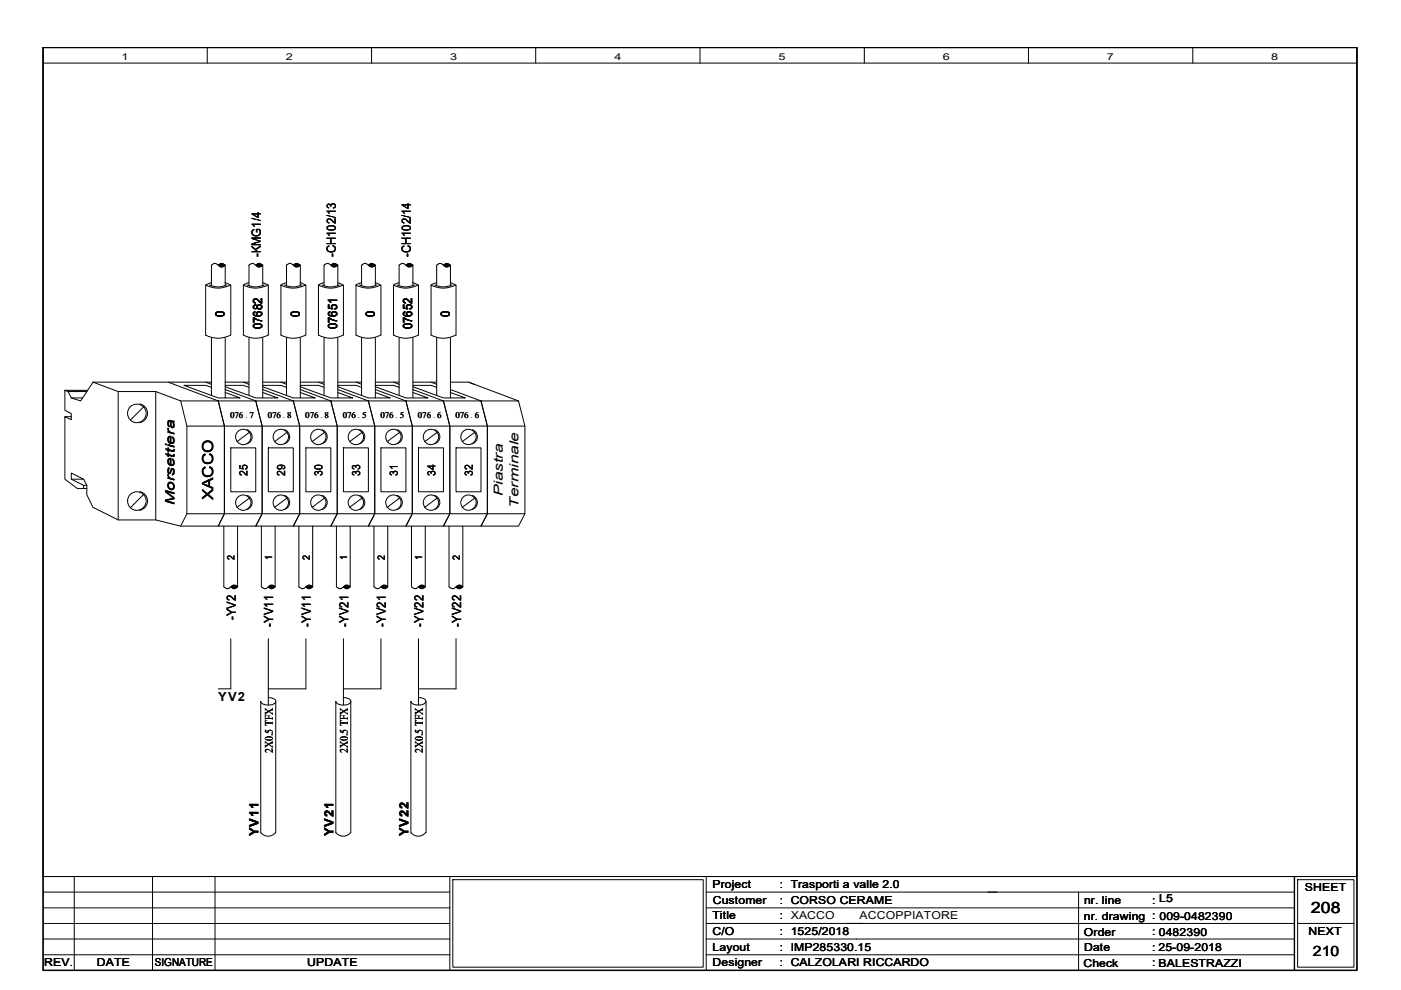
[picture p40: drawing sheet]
<svg xmlns="http://www.w3.org/2000/svg" width="297mm" height="210mm" viewBox="0 0 297 210" stroke-linecap="round" stroke-linejoin="round" font-family="sans-serif">
<defs><g id="words">
<text font-size="3.3" x="278" y="193.5">208</text>
<text font-size="3.2" x="45.2" y="106" transform="rotate(-90 45.2 106)">XACCO</text>
<text font-size="3" x="278.3" y="202.6">210</text>
<g font-size="2.7">
<text x="55.3" y="54.5" transform="rotate(-90 55.3 54.5)">-KMG1/4</text>
<text x="71.2" y="54.5" transform="rotate(-90 71.2 54.5)">-CH102/13</text>
<text x="87.1" y="54.5" transform="rotate(-90 87.1 54.5)">-CH102/14</text>
<text x="47.6" y="67.1" transform="rotate(-90 47.6 67.1)">0</text>
<text x="55.6" y="69.8" transform="rotate(-90 55.6 69.8)">07682</text>
<text x="63.5" y="67.1" transform="rotate(-90 63.5 67.1)">0</text>
<text x="71.5" y="69.8" transform="rotate(-90 71.5 69.8)">07651</text>
<text x="79.5" y="67.1" transform="rotate(-90 79.5 67.1)">0</text>
<text x="87.4" y="69.8" transform="rotate(-90 87.4 69.8)">07652</text>
<text x="95.4" y="67.1" transform="rotate(-90 95.4 67.1)">0</text>
<text x="37" y="107.1" transform="rotate(-90 37 107.1)">Morsettiera</text>
<text x="106.6" y="105.2" transform="rotate(-90 106.6 105.2)">Piastra</text>
<text x="109.9" y="107.7" transform="rotate(-90 109.9 107.7)">Terminale</text>
<text x="50" y="131.5" transform="rotate(-90 50 131.5)">-YV2</text>
<text x="58" y="132.8" transform="rotate(-90 58 132.8)">-YV11</text>
<text x="65.9" y="132.8" transform="rotate(-90 65.9 132.8)">-YV11</text>
<text x="73.9" y="132.8" transform="rotate(-90 73.9 132.8)">-YV21</text>
<text x="81.8" y="132.8" transform="rotate(-90 81.8 132.8)">-YV21</text>
<text x="89.8" y="132.8" transform="rotate(-90 89.8 132.8)">-YV22</text>
<text x="97.7" y="132.8" transform="rotate(-90 97.7 132.8)">-YV22</text>
<text x="46.3" y="148.7">YV2</text>
<text x="54.8" y="177.3" transform="rotate(-90 54.8 177.3)">YV11</text>
<text x="70.7" y="177.3" transform="rotate(-90 70.7 177.3)">YV21</text>
<text x="86.6" y="177.3" transform="rotate(-90 86.6 177.3)">YV22</text>
</g>
<g font-size="2.4">
<text x="52.5" y="100.8" transform="rotate(-90 52.5 100.8)">25</text>
<text x="60.4" y="100.8" transform="rotate(-90 60.4 100.8)">29</text>
<text x="68.4" y="100.8" transform="rotate(-90 68.4 100.8)">30</text>
<text x="76.4" y="100.8" transform="rotate(-90 76.4 100.8)">33</text>
<text x="84.3" y="100.8" transform="rotate(-90 84.3 100.8)">31</text>
<text x="92.3" y="100.8" transform="rotate(-90 92.3 100.8)">34</text>
<text x="100.3" y="100.8" transform="rotate(-90 100.3 100.8)">32</text>
<text x="57.8" y="159.6" transform="rotate(-90 57.8 159.6)">2X0.5 TFX</text>
<text x="73.7" y="159.6" transform="rotate(-90 73.7 159.6)">2X0.5 TFX</text>
<text x="89.7" y="159.6" transform="rotate(-90 89.7 159.6)">2X0.5 TFX</text>
</g>
<g font-size="2.3">
<text x="151.1" y="188.3">Project</text>
<text x="151.1" y="191.7">Customer</text>
<text x="165.4" y="188.3">: Trasporti a valle 2.0</text>
<text x="165.4" y="191.6">: CORSO CERAME</text>
<text x="229.9" y="191.6">nr. line</text>
<text x="244.3" y="191.6">: L5</text>
<text x="276.6" y="188.9">SHEET</text>
<text x="151.1" y="194.9">Title</text>
<text x="165.4" y="194.9">: XACCO</text>
<text x="182.2" y="194.9">ACCOPPIATORE</text>
<text x="229.8" y="195">nr. drawing : 009-0482390</text>
<text x="151.1" y="198.3">C/O</text>
<text x="151.1" y="201.6">Layout</text>
<text x="165.4" y="198.3">: 1525/2018</text>
<text x="165.4" y="201.6">: IMP285330.15</text>
<text x="229.8" y="198.5">Order</text>
<text x="229.9" y="201.5">Date</text>
<text x="244.3" y="198.3">: 0482390</text>
<text x="244.3" y="201.6">: 25-09-2018</text>
<text x="277.4" y="198.2">NEXT</text>
<text x="9.4" y="204.9">REV.</text>
<text x="20.5" y="204.9">DATE</text>
<text x="32.8" y="204.9">SIGNATURE</text>
<text x="65.1" y="204.9">UPDATE</text>
<text x="151.1" y="204.9">Designer</text>
<text x="165.4" y="204.9">: CALZOLARI RICCARDO</text>
<text x="229.7" y="204.9">Check</text>
<text x="244.3" y="204.9">: BALESTRAZZI</text>
<text x="245.6" y="204.9">BALESTRAZZI</text>
</g>
<g font-size="2.1">
<text x="49.7" y="118.7" transform="rotate(-90 49.7 118.7)">2</text>
<text x="57.7" y="118.7" transform="rotate(-90 57.7 118.7)">1</text>
<text x="65.7" y="118.7" transform="rotate(-90 65.7 118.7)">2</text>
<text x="73.6" y="118.7" transform="rotate(-90 73.6 118.7)">1</text>
<text x="81.6" y="118.7" transform="rotate(-90 81.6 118.7)">2</text>
<text x="89.5" y="118.7" transform="rotate(-90 89.5 118.7)">1</text>
<text x="97.5" y="118.7" transform="rotate(-90 97.5 118.7)">2</text>
</g>
<g font-size="2">
<text x="25.8" y="12.7">1</text>
<text x="60.6" y="12.7">2</text>
<text x="95.4" y="12.7">3</text>
<text x="130.3" y="12.7">4</text>
<text x="165.1" y="12.7">5</text>
<text x="199.9" y="12.7">6</text>
<text x="234.7" y="12.7">7</text>
<text x="269.5" y="12.7">8</text>
</g>
<g font-size="1.9">
<text x="48.8" y="88.6">076 7</text>
<text x="56.8" y="88.6">076 8</text>
<text x="64.7" y="88.6">076 8</text>
<text x="72.7" y="88.6">076 5</text>
<text x="80.6" y="88.6">076 5</text>
<text x="88.6" y="88.6">076 6</text>
<text x="96.6" y="88.6">076 6</text>
</g>
<g font-size="1.8">
<text x="52" y="88.6">.</text>
<text x="60" y="88.6">.</text>
<text x="67.9" y="88.6">.</text>
<text x="75.9" y="88.6">.</text>
<text x="83.9" y="88.6">.</text>
<text x="91.8" y="88.6">.</text>
<text x="99.8" y="88.6">.</text>
</g>
</g></defs>
<path d="M9.1 10.1h278.6v195.6h-278.6zM274.4 185.8v19.9" fill="none" stroke="#000" stroke-width=".3"/>
<g fill="none" stroke="#000" stroke-width=".21">
<path d="M9.1 185.8h278.6M9.1 195.8h86.3M9.1 199.1h86.3M9.1 192.5h86.3M9.1 189.1h86.3M15.7 185.8v19.9M32.3 185.8v19.9M45.6 185.8v19.9M95.4 185.8v19.9M96 186.5h53.1v18.6h-53.1zM149.7 185.8v19.9M149.7 195.8h124.7"/>
<path d="M149.7 199.1h124.7M149.7 192.5h124.7M149.7 189.1h124.7M228.7 189.1v16.6M275.1 186.5h12v18.6h-12zM275.1 195.8h12M9.1 202.4h86.3M149.7 202.4h124.7"/>
</g>
<g fill="#fff">
<path d="M181.8 192.9h21.8v2.5h-21.8z" fill-rule="evenodd"/>
<path d="M181.8 192.9h21.8v2.5h-21.8z" fill-rule="evenodd"/>
<path d="M181.8 192.9h21.8v2.5h-21.8z" fill-rule="evenodd"/>
</g>
<g fill="none" stroke="#000" stroke-width=".21">
<path d="M9.1 10.1h278.6v195.6h-278.6zM9.1 10.1h278.6v175.7h-278.6zM9.1 13.4h278.6M43.9 10.1v3.3M78.8 10.1v3.3M113.6 10.1v3.3M148.4 10.1v3.3M183.3 10.1v3.3M218.1 10.1v3.3M252.9 10.1v3.3M44.8 59.9l-1.2 .6v10.6M46.3 56.2l.6-.4 .8 .4"/>
<path d="M46.4 56.2l.4-.2h.4a.26 .26 0 0 1 .4 .3 .26 .26 0 0 1-.4 .2h-.6zM46.6 56.2l.5-.1a.18 .18 0 0 1 .2 0 .18 .18 0 0 1 0 .2h-.7zM46.7 56.2h.6M47.7 59.9l1.2 .6M47.7 56.2l-.6 .4h-.4l-1-.8-.9 .4v4.4M47.7 56.2v4.4M52.8 59.9l-1.2 .6M54.2 56.2l.6-.4 .9 .4M54.4 56.2l.4-.2h.4a.26 .26 0 0 1 .3 .3 .26 .26 0 0 1-.3 .2h-.6zM54.5 56.2l.5-.1a.18 .18 0 0 1 .3 0 .18 .18 0 0 1 0 .2h-.7zM54.6 56.2h.7M55.7 59.9l1.2 .6v10.6"/>
<path d="M55.7 56.2l-.7 .4h-.3l-1.1-.8-.8 .4v4.4M55.7 56.2v4.4M60.7 59.9l-1.2 .6M62.2 56.2l.6-.4 .9 .4M62.3 56.2l.8-.2 .4 .3-.3 .2h-.5l-.3-.1zM62.5 56.2l.5-.1a.18 .18 0 0 1 .2 0 .18 .18 0 0 1 0 .2h-.6zM62.6 56.2h.6M63.6 59.9l1.2 .6 .1 10.6M63.7 56.2l-.7 .4h-.4l-1-.8-.9 .4v4.4M63.7 56.2v4.4M68.7 59.9l-1.2 .6M70.1 56.2l.6-.4 .9 .4"/>
<path d="M70.3 56.1l.4-.1 .6 .1a.17 .17 0 0 1 .2 .2 .17 .17 0 0 1-.3 .1l-.7 .1-.2-.2zM70.4 56.2l.8-.1a.26 .26 0 0 1-.1 .3 .26 .26 0 0 1-.3 0l-.4-.1zM70.6 56.2h.6M71.6 59.9l1.2 .6M71.6 56.2l-.7 .4h-.3l-1-.8-.9 .4v4.4M71.6 56.2v4.4M76.7 59.9l-1.3 .6M78.1 56.2l.6-.4 .9 .4M78.3 56.1l.7-.1 .5 .3-.3 .2h-.5l-.4-.2zM78.4 56.2l.8-.1a.26 .26 0 0 1-.1 .3 .26 .26 0 0 1-.3 0l-.4-.1zM78.5 56.2h.7M79.5 59.9l1.2 .6"/>
<path d="M79.6 56.2l-.7 .4h-.3l-1.1-.8-.8 .4v4.4M79.6 56.2v4.4M84.6 59.9l-1.2 .6M86.1 56.2l.6-.4 .8 .4M86.2 56.1l.4-.1 .6 .1a.17 .17 0 0 1 .2 .2 .17 .17 0 0 1-.2 .1l-.8 .1-.2-.2zM86.4 56.2l.8-.1a.26 .26 0 0 1-.2 .3 .26 .26 0 0 1-.3 0l-.3-.1zM86.5 56.2h.6M87.5 59.9l1.2 .6M87.5 56.2l-.6 .4h-.4l-1-.8-.9 .4v4.4M87.5 56.2v4.4M92.6 59.9l-1.2 .6M94 56.2l.6-.4 .9 .4"/>
<path d="M94.2 56.1l.4-.1 .6 .1a.17 .17 0 0 1 .1 .2 .17 .17 0 0 1-.2 .1l-.7 .1-.2-.2zM94.3 56.2l.8-.1a.26 .26 0 0 1-.1 .3 .26 .26 0 0 1-.3 0l-.4-.1zM94.4 56.2h.7M95.5 59.9l1.1 .6M95.5 56.2l-.7 .4h-.3l-1.1-.8-.8 .4v4.4M95.5 56.2v4.4M43.6 60.4a5.5 5.5 0 0 0 5.3 0M43.6 71a5.5 5.5 0 0 0 5.3 0M44.4 60.4a4.2 4.2 0 0 0 3.7 0M44.8 71.6v12.2M47.7 71.6v12.8M48.9 60.5v10.6"/>
<path d="M51.6 71a5.4 5.4 0 0 0 5.3 0M52.4 60.4a4.2 4.2 0 0 0 3.6 0M52.8 71.6v12.2M55.7 71.6v12.8M56.9 60.4a5.6 5.6 0 0 1-5.3 .1v10.6M59.6 71a5.4 5.4 0 0 0 5.2 0M60.3 60.4a4.2 4.2 0 0 0 3.7 0M60.7 71.6v12.2M63.7 71.6v12.8M64.8 60.4a5.6 5.6 0 0 1-5.2 .1v10.6M67.5 71a5.4 5.4 0 0 0 5.3 0M68.3 60.4a4.2 4.2 0 0 0 3.7 0"/>
<path d="M68.7 71.6v12.2M71.6 71.6v12.8M72.8 60.4a5.6 5.6 0 0 1-5.3 .1v10.6M72.8 60.5v10.6M75.5 71a5.4 5.4 0 0 0 5.2 0M76.2 60.4a4.2 4.2 0 0 0 3.7 0M76.7 71.6v12.2M79.6 71.6v12.8M80.7 60.4a5.6 5.6 0 0 1-5.2 .1v10.6M80.8 60.5v10.6M83.4 71a5.4 5.4 0 0 0 5.3 0M84.2 60.4a4.2 4.2 0 0 0 3.7 0"/>
<path d="M84.6 71.6v12.2M87.5 71.6v12.8M88.7 60.4a5.6 5.6 0 0 1-5.3 .1v10.6M88.7 60.5v10.6M91.4 71a5.4 5.4 0 0 0 5.2 0M92.2 60.4a4.2 4.2 0 0 0 3.6 0M92.6 71.6v12.2M95.5 71.6v12.8M96.6 60.4a5.6 5.6 0 0 1-5.2 .1v10.6M96.7 60.5v10.6M13.8 82.8l.6 .2 .7 1.4 2 .6 2.6-4h15.9l10.7 4 1.3 5.3v18.6l-1.3 2.6h-8l-5.3-1.3h-7.9l-5.4-2.6-1.3-2.7v-2l-.7-1.3-2.6-1.3v1.3l2.6 1.3v.7h-1.3l-2.6-2v-13.3l1.3 .7v-1.3l-1.3-.7zM13.8 88.3h1.3"/>
<path d="M13.8 82.8h4.7M14.4 83h4M15.1 84.4h2.4M19.7 81l5.4 2h7.9l5.3 2 1.3 5.3v18.6l-1.3 2.6M25.1 83v27.2M29.7 85.6a2.03 2.03 0 0 1 1.6 2 2.03 2.03 0 0 1-1.7 2M30.4 86.3l-2.8 2.8M33 83v27.2M35.6 81h8l1.2 .5M38.3 85h8M39.6 90.3h71.7M43.6 81h1.2"/>
<path d="M44.8 82.1l-1.2-.4h-4.6l7.3 2.7h4.6l-3.2-1.2M46.3 85h7.9l1.4 5.3v18.6l-1.4 2.6h-7.9l1.3-2.6v-18.6zM47.7 81h3.9l1.2 .5M47.7 81.7h3.9l1.2 .4M47.7 82l6.5 2.4h4.7l-3.2-1.2M47.7 82.6l6.5 2.4M48.9 95h5.3v9.3h-5.3zM51.6 81h1.2M52.4 91.1a1.57 1.57 0 0 1 1.1 1.5 1.57 1.57 0 0 1-1.2 1.5M52.9 91.7l-2.7 1.9M54.2 85h8l1.3 5.3v18.6l-1.3 2.6h-8l1.4-2.6v-18.6zM55.7 81h3.9l1.1 .5"/>
<path d="M55.7 81.7h3.9l1.1 .4M55.7 82l6.5 2.4h4.6l-3.1-1.2M55.7 82.6l6.5 2.4M56.9 95h5.3v9.3h-5.3zM59.6 81h1.1M60.3 91.1a1.57 1.57 0 0 1 1.1 1.5 1.57 1.57 0 0 1-1.1 1.5M60.9 91.7l-2.7 1.9M62.2 85h7.9l1.4 5.3v18.6l-1.4 2.6h-7.9l1.3-2.6v-18.6zM63.7 81h3.8l1.2 .5M63.7 81.7h3.8l1.2 .4M63.7 82l6.4 2.4h4.7l-3.2-1.2M63.7 82.6l6.4 2.4"/>
<path d="M64.9 95h5.2v9.3h-5.2zM67.5 81h1.2M68.3 91.1a1.57 1.57 0 0 1 1.1 1.5 1.57 1.57 0 0 1-1.2 1.5M68.8 91.7l-2.6 1.9M70.1 85h8l1.4 5.3v18.6l-1.4 2.6h-8l1.4-2.6v-18.6zM71.6 81h3.9l1.2 .5M71.6 81.7h3.9l1.2 .4M71.6 82l6.5 2.4h4.7l-3.2-1.2M71.6 82.6l6.5 2.4M72.8 95h5.3v9.3h-5.3zM75.5 81h1.2M76.2 91.1a1.57 1.57 0 0 1 1.1 1.5 1.57 1.57 0 0 1-1.1 1.5"/>
<path d="M76.8 91.7l-2.7 1.9M78.1 85h8l1.3 5.3v18.6l-1.3 2.6h-8l1.4-2.6v-18.6zM79.6 81h3.8l1.2 .5M79.6 81.7h3.8l1.2 .4M79.6 82l6.5 2.4h4.6l-3.2-1.2M79.6 82.6l6.5 2.4M80.8 95h5.3v9.3h-5.3zM83.4 81h1.2M84.2 91.1a1.57 1.57 0 0 1 1.1 1.5 1.57 1.57 0 0 1-1.1 1.5M84.7 91.7l-2.6 1.9M86.1 85h7.9l1.4 5.3v18.6l-1.4 2.6h-7.9l1.3-2.6v-18.6zM87.5 81h3.9l1.2 .5"/>
<path d="M87.5 81.7h3.9l1.2 .4M87.5 82l6.5 2.4h4.7l-3.2-1.2M87.5 82.6l6.5 2.4M88.7 95h5.3v9.3h-5.3zM91.4 81h1.2M92.2 91.1a1.57 1.57 0 0 1 1.1 1.5 1.57 1.57 0 0 1-1.2 1.5M92.7 91.7l-2.7 1.9M94 85h8l1.3 5.3v18.6l-1.3 2.6h-8l1.4-2.6v-18.6zM95.5 81h3.9l1.1 .5M95.5 82.6l6.5 2.4M96.7 95h5.3v9.3h-5.3zM99.4 81l10.5 4"/>
<path d="M100.1 91.1a1.57 1.57 0 0 1 1.1 1.5 1.57 1.57 0 0 1-1.1 1.5M100.7 91.7l-2.7 1.9M102 85h7.9l1.4 5.3v18.6l-1.4 2.6h-7.9l1.3-2.6v-18.6zM15.1 101.6h2.6M17.7 102.9h.7M17.7 103.6h.7M29.7 104.2a2.03 2.03 0 0 1 1.6 2 2.03 2.03 0 0 1-1.7 2M30.4 104.9l-2.8 2.8M39.6 108.9h71.7M47.5 111.5v12.9l.7 .4 1.3-.8h.3l.6 .4M50.4 111.5v12.9M52.4 105a1.57 1.57 0 0 1 1.1 1.5 1.57 1.57 0 0 1-1.2 1.5"/>
<path d="M52.9 105.6l-2.7 2M55.4 111.5v12.9l.8 .4 1.2-.8h.4l.5 .4M58.3 111.5v12.9M60.3 105a1.57 1.57 0 0 1 1.1 1.5 1.57 1.57 0 0 1-1.1 1.5M60.9 105.6l-2.7 2M63.4 111.5v12.9l.7 .4 1.3-.8h.3l.6 .4M66.3 111.5v12.9M68.3 105a1.57 1.57 0 0 1 1.1 1.5 1.57 1.57 0 0 1-1.2 1.5M68.8 105.6l-2.6 2M71.3 111.5v12.9l.8 .4 1.3-.8h.3l.5 .4M74.2 111.5v12.9M76.2 105a1.57 1.57 0 0 1 1.1 1.5 1.57 1.57 0 0 1-1.1 1.5"/>
<path d="M76.8 105.6l-2.7 2M79.3 111.5v12.9l.7 .4 1.3-.8h.4l.5 .4M82.2 111.5v12.9M84.2 105a1.57 1.57 0 0 1 1.1 1.5 1.57 1.57 0 0 1-1.1 1.5M84.7 105.6l-2.6 2M87.2 111.5v12.9l.8 .4 1.3-.8h.3l.6 .4M90.2 111.5v12.9M92.2 105a1.57 1.57 0 0 1 1.1 1.5 1.57 1.57 0 0 1-1.2 1.5M92.7 105.6l-2.7 2M95.2 111.5v12.9l.8 .4 1.2-.8h.4l.5 .4M98.1 111.5v12.9M100.1 105a1.57 1.57 0 0 1 1.1 1.5 1.57 1.57 0 0 1-1.1 1.5"/>
<path d="M100.7 105.6l-2.7 2M48.9 124.4l.7 .4 .8-.4M48.9 135.4v10.6h-2.6M49.1 124.4l.3-.2h.5a.28 .28 0 0 1 .3 .3 .28 .28 0 0 1-.4 .2l-.6-.1zM49.2 124.4l.8-.1a.18 .18 0 0 1 0 .3 .18 .18 0 0 1-.3-.1h-.3zM49.3 124.4h.7M56.9 124.4l.6 .4 .8-.4M56.9 135.4v14.1M57 124.4l.4-.2h.5a.28 .28 0 0 1 .3 .3 .28 .28 0 0 1-.4 .2l-.6-.1zM57.1 124.4l.9-.1a.18 .18 0 0 1-.1 .3 .18 .18 0 0 1-.2-.1h-.4zM57.3 124.4h.7M64.9 124.4l.6 .4 .8-.4"/>
<path d="M64.9 135.4v10.6h-8M65 124.3l.8-.1a.28 .28 0 0 1 .4 .3 .28 .28 0 0 1-.5 .2l-.6-.1zM65.1 124.4l.8-.1a.18 .18 0 0 1 0 .3 .18 .18 0 0 1-.3-.1h-.3zM65.2 124.4h.7M72.8 124.4l.6 .4 .8-.4M72.8 135.4v14.1M73 124.3l.8-.1a.28 .28 0 0 1 .3 .3 .28 .28 0 0 1-.4 .2h-.3a.27 .27 0 0 1-.3-.1 .27 .27 0 0 1-.1-.3zM73.1 124.4l.8-.1a.18 .18 0 0 1-.1 .3 .18 .18 0 0 1-.2-.1h-.4zM73.2 124.4h.7M80.8 124.4l.6 .4 .8-.4M80.8 135.4v10.6h-8M81 124.3l.7-.1a.28 .28 0 0 1 .4 .3 .28 .28 0 0 1-.4 .2h-.4a.27 .27 0 0 1-.3-.1 .27 .27 0 0 1 0-.3z"/>
<path d="M81 124.4l.8-.1a.18 .18 0 0 1 0 .3 .18 .18 0 0 1-.3-.1h-.3zM81.1 124.4h.7M88.7 124.4l.7 .4 .8-.4M88.7 135.4v14.1M88.9 124.3l.8-.1a.28 .28 0 0 1 .3 .3 .28 .28 0 0 1-.4 .2h-.3a.27 .27 0 0 1-.3-.1 .27 .27 0 0 1-.1-.3zM89 124.4l.8-.1a.18 .18 0 0 1 0 .3 .18 .18 0 0 1-.3-.1h-.3zM89.1 124.4h.7M96.7 124.4l.6 .4 .8-.4M96.7 135.4v10.6h-8M96.8 124.4l.4-.2h.5a.28 .28 0 0 1 .3 .3 .28 .28 0 0 1-.4 .2l-.6-.1zM96.9 124.4l.7-.1a.19 .19 0 0 1 .2 0 .19 .19 0 0 1 0 .3 .19 .19 0 0 1-.3-.1h-.4zM97.1 124.4h.6"/>
<path d="M56.9 147.9l.7 .1a.68 .68 0 0 1 .7 .3 .68 .68 0 0 1 0 .8 2.42 2.42 0 0 1-3-.2v-.2v27.9M58.5 148.7v27.9M72.8 147.9l.7 .1a.68 .68 0 0 1 .7 .3 .68 .68 0 0 1 0 .8 2.2 2.2 0 0 1-3-.3v27.8M74.4 148.7v27.9M88.7 147.9l.7 .1a.68 .68 0 0 1 .7 .3 .68 .68 0 0 1 0 .8l-.7 .3-1.1 .1a1.24 1.24 0 0 1-1.2-.8v27.9M90.3 148.7v27.9M55.3 176.5a1.99 1.99 0 0 0 3.1 0M71.2 176.5a1.99 1.99 0 0 0 3.1 0M90.3 176.5a1.96 1.96 0 0 1-3.2 0"/>
<circle cx="29" cy="87.6" r="1.98"/>
<circle cx="51.6" cy="92.6" r="1.63"/>
<circle cx="59.5" cy="92.6" r="1.63"/>
<circle cx="67.5" cy="92.6" r="1.63"/>
<circle cx="75.5" cy="92.6" r="1.63"/>
<circle cx="83.4" cy="92.6" r="1.63"/>
<circle cx="91.4" cy="92.6" r="1.63"/>
<circle cx="99.3" cy="92.6" r="1.63"/>
<circle cx="29" cy="106.2" r="1.98"/>
<circle cx="51.6" cy="106.6" r="1.63"/>
<circle cx="59.5" cy="106.6" r="1.63"/>
<circle cx="67.5" cy="106.6" r="1.63"/>
<circle cx="75.5" cy="106.6" r="1.63"/>
<circle cx="83.4" cy="106.6" r="1.63"/>
<circle cx="91.4" cy="106.6" r="1.63"/>
<circle cx="99.3" cy="106.6" r="1.63"/>
</g>
<use href="#words"/>
</svg>
